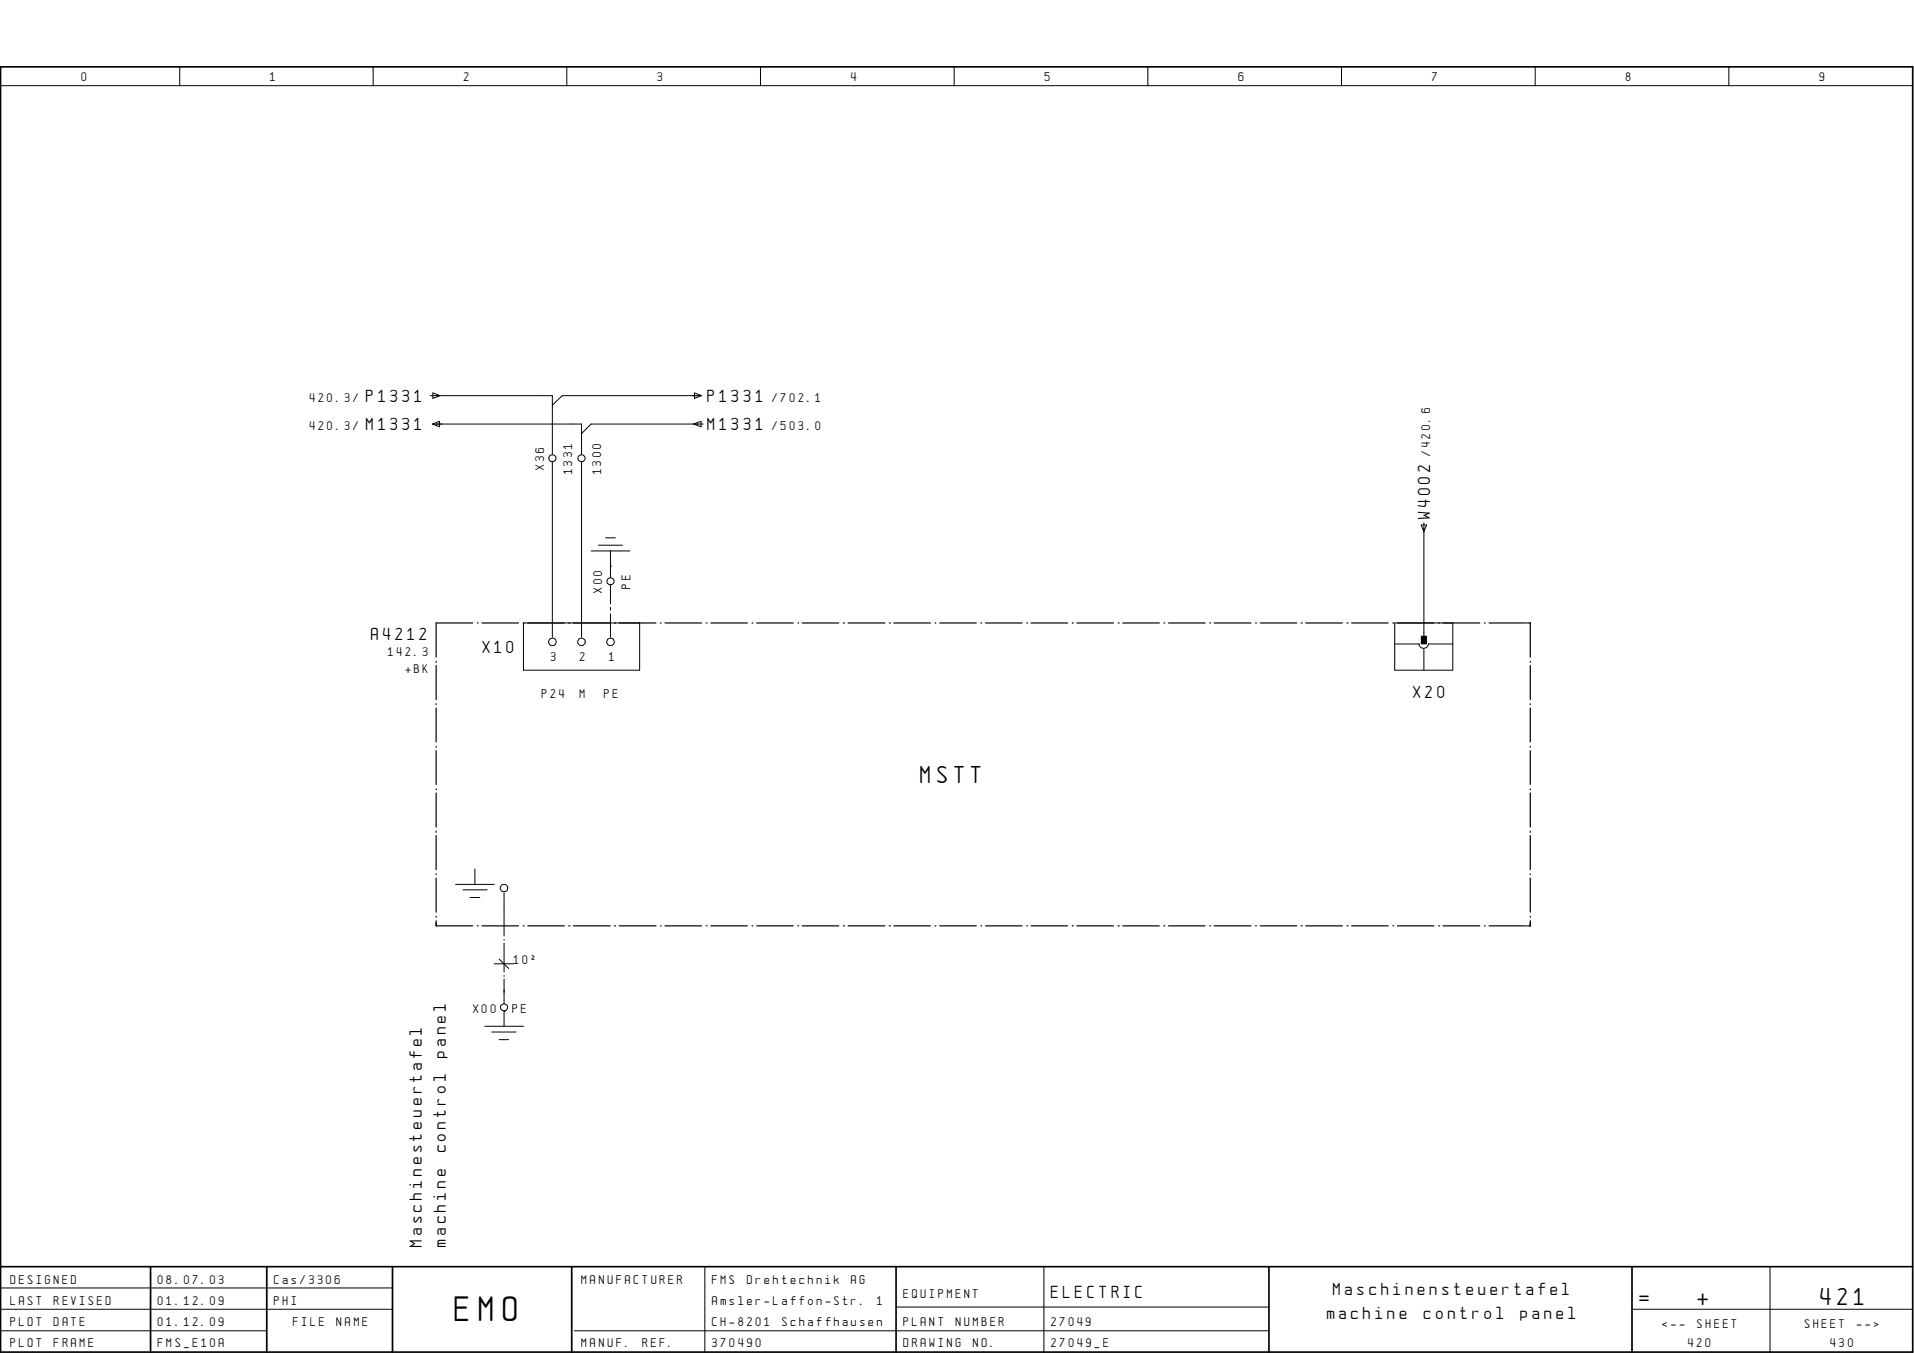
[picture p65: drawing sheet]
<svg xmlns="http://www.w3.org/2000/svg" width="297mm" height="210mm" viewBox="0 0 297 210" stroke-linecap="round" stroke-linejoin="round" font-family="sans-serif">
<defs><g id="words">
<text font-size="4.4" x="70.6" y="205">EMO</text>
<g font-size="3">
<text x="142.9" y="121.5">MSTT</text>
<text x="254.4" y="202.4">=</text>
<text x="263.4" y="202.4">+</text>
<text x="282.5" y="202.4">421</text>
</g>
<g font-size="2.2">
<text x="56.9" y="62.3">P1331</text>
<text x="109.8" y="62.3">P1331</text>
<text x="56.9" y="66.8">M1331</text>
<text x="109.8" y="66.8">M1331</text>
<text x="222" y="80.5" transform="rotate(-90 222 80.5)">W4002</text>
<text x="57.6" y="99.2">A4212</text>
<text x="74.9" y="101.3">X10</text>
<text x="219.3" y="108.2">X20</text>
<text x="69.2" y="164.1" transform="rotate(-90 69.2 164.1)">panel</text>
<text x="69.2" y="178.8" transform="rotate(-90 69.2 178.8)">control</text>
<text x="65.4" y="193.5" transform="rotate(-90 65.4 193.5)">Maschinesteuertafel</text>
<text x="69.2" y="193.5" transform="rotate(-90 69.2 193.5)">machine</text>
<text x="163.1" y="201.3">ELECTRIC</text>
<text x="206.9" y="201">Maschinensteuertafel</text>
<text x="205.9" y="204.6">machine</text>
<text x="221" y="204.6">control</text>
<text x="236" y="204.6">panel</text>
</g>
<g font-size="1.6">
<text x="12.7" y="12.6">0</text>
<text x="41.9" y="12.6">1</text>
<text x="72" y="12.6">2</text>
<text x="102.1" y="12.6">3</text>
<text x="132.1" y="12.6">4</text>
<text x="162.1" y="12.6">5</text>
<text x="192.2" y="12.6">6</text>
<text x="222.2" y="12.6">7</text>
<text x="252.3" y="12.6">8</text>
<text x="282.4" y="12.6">9</text>
<text x="48.1" y="62.3">420.3/</text>
<text x="119.8" y="62.3">/702.1</text>
<text x="48.1" y="66.8">420.3/</text>
<text x="119.8" y="66.8">/503.0</text>
<text x="222" y="70.7" transform="rotate(-90 222 70.7)">/420.6</text>
<text x="84.5" y="72.9" transform="rotate(-90 84.5 72.9)">X36</text>
<text x="88.8" y="73.5" transform="rotate(-90 88.8 73.5)">1331</text>
<text x="93.3" y="73.5" transform="rotate(-90 93.3 73.5)">1300</text>
<text x="93.5" y="92" transform="rotate(-90 93.5 92)">X00</text>
<text x="97.8" y="91.3" transform="rotate(-90 97.8 91.3)">PE</text>
<text x="60.2" y="101.8">142.3</text>
<text x="62.9" y="104.4">+BK</text>
<text x="85.5" y="102.5">3</text>
<text x="90" y="102.5">2</text>
<text x="94.5" y="102.5">1</text>
<text x="84.1" y="108.3">P24</text>
<text x="90" y="108.3">M</text>
<text x="93.8" y="108.3">PE</text>
<text x="79.8" y="149.6">10ý</text>
<text x="73.4" y="157.1">X00</text>
<text x="79.5" y="157.1">PE</text>
<text x="1.6" y="199.1">DESIGNED</text>
<text x="1.6" y="202.4">LAST</text>
<text x="8.4" y="202.4">REVISED</text>
<text x="24.5" y="199.1">08.07.03</text>
<text x="24.5" y="202.4">01.12.09</text>
<text x="42.5" y="199.1">Cas/3306</text>
<text x="42.5" y="202.4">PHI</text>
<text x="90.3" y="199.1">MANUFACTURER</text>
<text x="110.5" y="202.4">Amsler-Laffon-Str.</text>
<text x="110.5" y="199.1">FMS</text>
<text x="115.9" y="199.1">Drehtechnik</text>
<text x="132.1" y="199.1">AG</text>
<text x="136.1" y="202.4">1</text>
<text x="140.2" y="201.3">EQUIPMENT</text>
<text x="1.6" y="205.7">PLOT</text>
<text x="1.6" y="209">PLOT</text>
<text x="8.4" y="205.7">DATE</text>
<text x="8.4" y="209">FRAME</text>
<text x="24.5" y="205.7">01.12.09</text>
<text x="24.5" y="209">FMS_E10A</text>
<text x="45.5" y="205.7">FILE</text>
<text x="52.2" y="205.7">NAME</text>
<text x="90.3" y="209">MANUF.</text>
<text x="99.7" y="209">REF.</text>
<text x="110.5" y="209">370490</text>
<text x="110.5" y="205.7">CH-8201</text>
<text x="121.4" y="205.7">Schaffhausen</text>
<text x="140.2" y="205.7">PLANT</text>
<text x="140.2" y="209">DRAWING</text>
<text x="148.3" y="205.7">NUMBER</text>
<text x="151" y="209">NO.</text>
<text x="163.1" y="205.7">27049</text>
<text x="163.1" y="209">27049_E</text>
<text x="258" y="206.1">&lt;--</text>
<text x="262" y="209">420</text>
<text x="263.4" y="206.1">SHEET</text>
<text x="280.1" y="206.1">SHEET</text>
<text x="284.1" y="209">430</text>
<text x="288.2" y="206.1">--&gt;</text>
</g>
</g></defs>
<g fill="none" stroke="#000" stroke-width=".16">
<path d="M.1 13.3h296.7M27.9 10.4v2.9M57.9 10.4v2.9M88 10.4v2.9M118 10.4v2.9M148.1 10.4v2.9M178.1 10.4v2.9M208.2 10.4v2.9M238.2 10.4v2.9M268.3 10.4v2.9M66.8 61.4h18.9v9.1M67.1 65.8l1.1-.4v.8z"/>
<path d="M67.2 65.8h23.1v4.7M67.2 61l1.1 .4-1.1 .4zM85.7 71.7v27.1M90.3 71.7v27.1M107.7 65.8l1.1-.4v.8zM107.8 61l1.1 .4-1.1 .4zM108.8 61.4h-21.6l-1.5 1.5M109.1 65.8h-17.4l-1.4 1.5M81.2 96.6h18.1v7.4h-18.1zM91.7 85.5h6M92.9 84.6h3.7M94 83.4h1.5"/>
<path d="M94.7 87.8h.1M94.7 85.5v4.1M94.7 90.8v2.9M94.7 94.2v.5M94.7 95.2v3.6M216.4 96.6h9.1v7.4h-9.1zM216.4 99.9h3.9M220.2 99.9a.74 .74 0 0 0 .8 .7 .74 .74 0 0 0 .7-.7M220.6 81.4h.8l-.4 1.1zM220.6 98.7h.8v1.2h-.8zM221 81.1v17.6M221.7 99.9h3.8"/>
<path d="M221 100.8v3.2M70.7 137.2h6M71.8 138h3.8M72.9 139.2h1.6M73.7 134.8v2.4M78.2 138.5v6.7M75.2 159.2h6M76.7 149.5h3M77.5 148.8l1.4 1.4M78.2 156.9h.1M78.2 145.8v.1M78.2 146.3v4.5"/>
<path d="M78.2 151.3v.2M78.2 151.9v3.8M78.2 156.9v2.3M76.3 160.1h3.8M77.5 161.3h1.4M.1 199.8h60.8M109.4 196.5v13.3M162 196.5v13.3M274.7 196.5v13.3M.1 203.1h60.8M.1 206.5h41.3M89.1 206.5h107.8"/>
<path d="M139.1 202.8h57.8M253.3 203.1h43.5"/>
<circle cx="85.7" cy="71.1" r=".55"/>
<circle cx="90.3" cy="71.1" r=".55"/>
<circle cx="85.7" cy="99.6" r=".59"/>
<circle cx="90.3" cy="99.6" r=".59"/>
<circle cx="94.7" cy="99.6" r=".59"/>
<circle cx="94.7" cy="90.2" r=".55"/>
<circle cx="78.2" cy="137.8" r=".59"/>
<circle cx="78.2" cy="156.3" r=".54"/>
</g>
<path d="M.1 10.4h296.7v199.4h-296.7zM.1 196.5h296.7M23.4 196.5v13.3M41.4 196.5v13.3M60.9 196.5v13.3M88.7 196.5v13.3M139.1 196.5v13.3M196.9 196.5v13.3M253.3 196.5v13.3" fill="none" stroke="#000" stroke-width=".26"/>
<g fill="none" stroke="#000" stroke-width=".19">
<path d="M73.4 96.6h-5.7v5.3M74.1 96.6h.1M74.8 96.6h5.7M81.2 96.6h.1M81.9 96.6h5.7M88.3 96.6h.1M89 96.6h5.7M95.4 96.6h.1M96.1 96.6h5.7M102.5 96.6h.1M103.2 96.6h5.7M109.6 96.6h.1"/>
<path d="M110.3 96.6h5.7M116.7 96.6h.1M117.4 96.6h5.7M123.8 96.6h.1M124.5 96.6h5.7M130.9 96.6h.2M131.6 96.6h5.7M138 96.6h.2M138.7 96.6h5.7M145.1 96.6h.1M145.8 96.6h5.7M152.2 96.6h.2"/>
<path d="M152.9 96.6h5.7M159.3 96.6h.2M160 96.6h5.7M166.4 96.6h.2M167.1 96.6h5.7M173.5 96.6h.2M174.2 96.6h5.7M180.6 96.6h.2M181.4 96.6h5.6M187.7 96.6h.2M188.4 96.6h5.7M194.9 96.6h.1"/>
<path d="M195.6 96.6h5.6M201.9 96.6h.2M202.6 96.6h5.7M209 96.6h.2M209.8 96.6h5.6M216.2 96.6h.1M216.9 96.6h5.6M223.3 96.6h.1M223.9 96.6h5.8M230.4 96.6h.1M231.1 96.6h5.7M236.9 96.6h.6v5.3"/>
<path d="M67.7 102.6v.1M67.7 103.3v5.2M67.7 109.2v.1M67.7 109.9v5.2M67.7 115.8v.1M67.7 116.5v5.2M237.5 102.6v.1M237.5 103.3v5.2M237.5 109.2v.1M237.5 109.9v5.2M237.5 115.8v.1M237.5 116.5v5.2"/>
<path d="M67.7 122.4v.1M67.7 123v5.3M67.7 128.9v.2M67.7 129.6v5.3M67.7 135.6v.1M67.7 136.2v5.3M237.5 122.4v.1M237.5 123v5.3M237.5 128.9v.2M237.5 129.6v5.3M237.5 135.6v.1M237.5 136.2v5.3"/>
<path d="M67.7 142.2v.1M67.7 142.8v.8h5.7M74.1 143.6h.1M74.8 143.6h5.7M81.2 143.6h.1M81.9 143.6h5.7M88.3 143.6h.1M89 143.6h5.7M95.4 143.6h.1M96.1 143.6h5.7M102.5 143.6h.1M103.2 143.6h5.7"/>
<path d="M109.6 143.6h.1M110.3 143.6h5.7M116.7 143.6h.1M117.4 143.6h5.7M123.8 143.6h.1M124.5 143.6h5.7M130.9 143.6h.2M131.6 143.6h5.7M138 143.6h.2M138.7 143.6h5.7M145.1 143.6h.1M145.8 143.6h5.7"/>
<path d="M152.2 143.6h.2M152.9 143.6h5.7M159.3 143.6h.2M160 143.6h5.7M166.4 143.6h.2M167.1 143.6h5.7M173.5 143.6h.2M174.2 143.6h5.7M180.6 143.6h.2M181.4 143.6h5.6M187.7 143.6h.2M188.4 143.6h5.7"/>
<path d="M194.9 143.6h.1M195.6 143.6h5.6M201.9 143.6h.2M202.6 143.6h5.7M209 143.6h.2M209.8 143.6h5.6M216.2 143.6h.1M216.9 143.6h5.6M223.3 143.6h.1M223.9 143.6h5.8M230.4 143.6h.1M231.1 143.6h5.7"/>
<path d="M237.5 142.8v.8h-.6M237.5 142.2v.1"/>
</g>
<path d="M220.6 98.7h.8v1.2h-.8z" fill="#000"/>
<use href="#words"/>
</svg>
